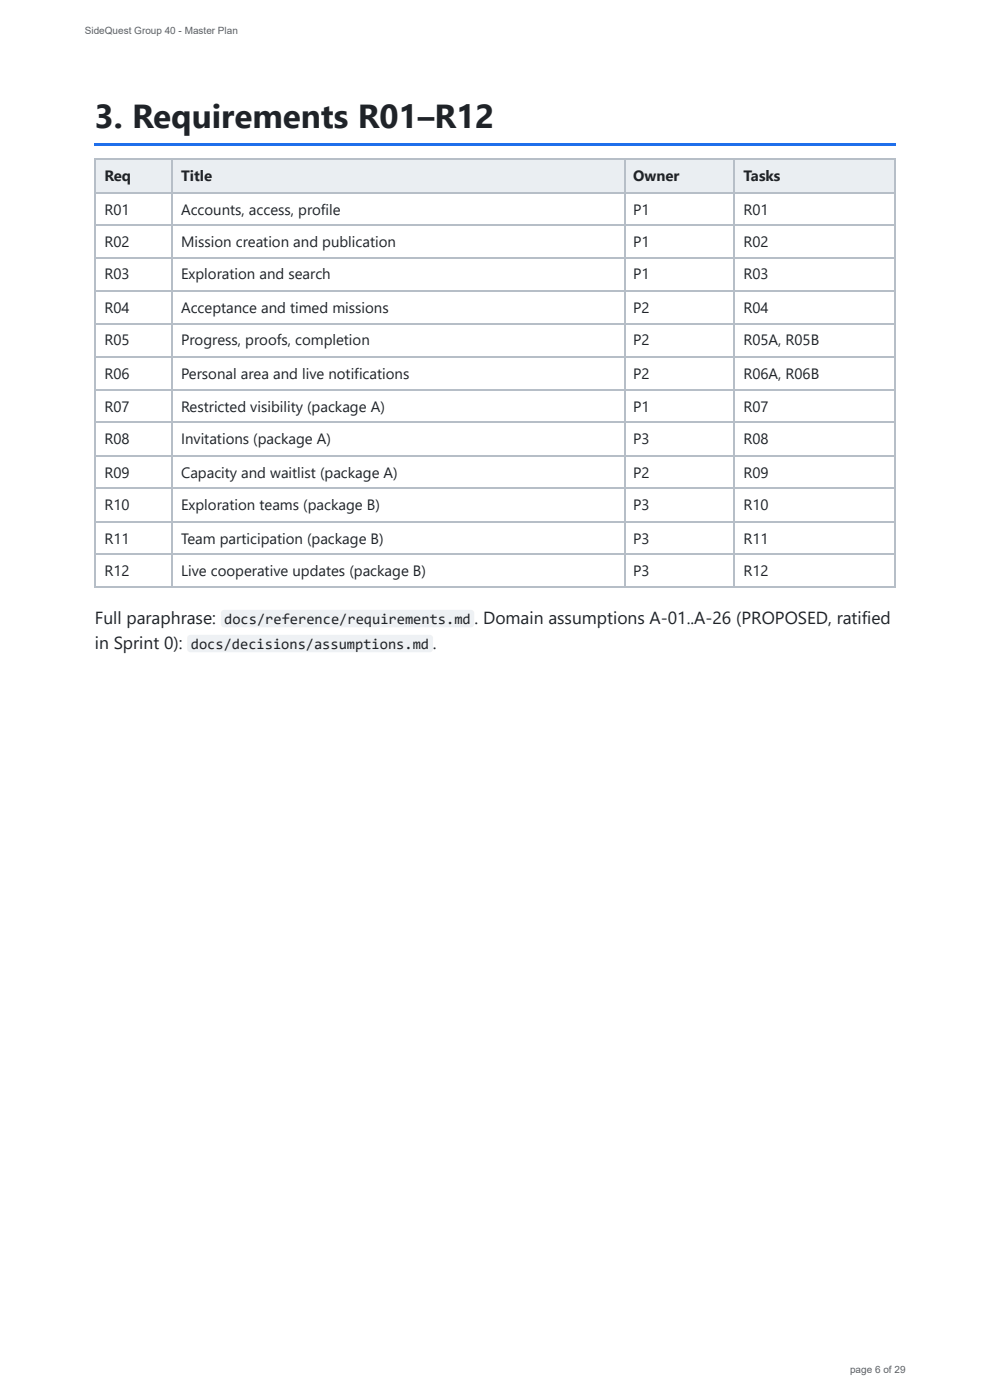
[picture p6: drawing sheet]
<svg xmlns="http://www.w3.org/2000/svg" width="210mm" height="297mm" viewBox="0 0 210 297" stroke-linecap="round" stroke-linejoin="round" font-family="sans-serif">
<defs><g id="words">
<text font-size="7.1" fill="#1f2328" x="20.1" y="27.3">3. Requirements R01–R12</text>
<g font-size="3.7" fill="#1f2328">
<text x="20.1" y="132.3">Full paraphrase:</text>
<text x="20.1" y="137.6">in Sprint 0):</text>
<text x="91.8" y="137.6">.</text>
<text x="100.6" y="132.3">. Domain assumptions A-01..A-26 (PROPOSED, ratified</text>
</g>
<g font-size="3.2" fill="#1f2328">
<text x="22.1" y="38.4">Req</text>
<text x="38.4" y="38.4">Title</text>
<text x="134.2" y="38.4">Owner</text>
<text x="157.6" y="38.4">Tasks</text>
<text x="22.1" y="45.5">R01</text>
<text x="38.4" y="45.5">Accounts, access, profile</text>
<text x="134.2" y="45.5">P1</text>
<text x="157.6" y="45.5">R01</text>
<text x="22.1" y="52.4">R02</text>
<text x="38.4" y="52.4">Mission creation and publication</text>
<text x="134.2" y="52.4">P1</text>
<text x="157.6" y="52.4">R02</text>
<text x="22.1" y="59.3">R03</text>
<text x="38.4" y="59.3">Exploration and search</text>
<text x="134.2" y="59.3">P1</text>
<text x="157.6" y="59.3">R03</text>
<text x="22.1" y="66.4">R04</text>
<text x="38.4" y="66.4">Acceptance and timed missions</text>
<text x="134.2" y="66.4">P2</text>
<text x="157.6" y="66.4">R04</text>
<text x="22.1" y="73.3">R05</text>
<text x="38.4" y="73.3">Progress, proofs, completion</text>
<text x="134.2" y="73.3">P2</text>
<text x="157.6" y="73.3">R05A, R05B</text>
<text x="22.1" y="80.4">R06</text>
<text x="38.4" y="80.4">Personal area and live notifications</text>
<text x="134.2" y="80.4">P2</text>
<text x="157.6" y="80.4">R06A, R06B</text>
<text x="22.1" y="87.3">R07</text>
<text x="38.4" y="87.3">Restricted visibility (package A)</text>
<text x="134.2" y="87.3">P1</text>
<text x="157.6" y="87.3">R07</text>
<text x="22.1" y="94.2">R08</text>
<text x="38.4" y="94.2">Invitations (package A)</text>
<text x="134.2" y="94.2">P3</text>
<text x="157.6" y="94.2">R08</text>
<text x="22.1" y="101.3">R09</text>
<text x="38.4" y="101.3">Capacity and waitlist (package A)</text>
<text x="134.2" y="101.3">P2</text>
<text x="157.6" y="101.3">R09</text>
<text x="22.1" y="108.2">R10</text>
<text x="38.4" y="108.2">Exploration teams (package B)</text>
<text x="134.2" y="108.2">P3</text>
<text x="157.6" y="108.2">R10</text>
<text x="22.1" y="115.4">R11</text>
<text x="38.4" y="115.4">Team participation (package B)</text>
<text x="134.2" y="115.4">P3</text>
<text x="157.6" y="115.4">R11</text>
<text x="22.1" y="122.2">R12</text>
<text x="38.4" y="122.2">Live cooperative updates (package B)</text>
<text x="134.2" y="122.2">P3</text>
<text x="157.6" y="122.2">R12</text>
<text x="40.4" y="137.6">docs/decisions/assumptions.md</text>
<text x="47.5" y="132.3">docs/reference/requirements.md</text>
</g>
<g font-size="2.1" fill="#57606a">
<text x="18" y="7.1">SideQuest Group 40 - Master Plan</text>
<text x="180.2" y="291.3">page 6 of 29</text>
</g>
</g></defs>
<path d="M20.1 30.4h169.9v.6h-169.9z" fill="#1f6feb"/>
<g fill="#eaeef2">
<path d="M20.4 33.9h16.1v6.8h-16.1z"/>
<path d="M36.5 33.9h95.8v6.8h-95.8z"/>
<path d="M132.3 33.9h23.5v6.8h-23.5z"/>
<path d="M155.8 33.9h34.2v6.8h-34.2z"/>
</g>
<g fill="none" stroke="#b6bec7" stroke-width=".26">
<path d="M20.1 33.7h169.9M20.2 33.6v91M36.4 33.6v91M132.4 33.6v91M155.7 33.6v91M189.8 33.6v91M20.1 40.9h169.9M20.1 47.8h169.9M20.1 54.6h169.9M20.1 61.8h169.9M20.1 68.7h169.9M20.1 75.8h169.9"/>
<path d="M20.1 82.7h169.9M20.1 89.6h169.9M20.1 96.7h169.9M20.1 103.6h169.9M20.1 110.7h169.9M20.1 117.6h169.9M20.1 124.5h169.9"/>
</g>
<g fill="#eef1f4">
<path d="M47 129.6l.5-.2h52.3a.71 .71 0 0 1 .7 .7v2.3a.71 .71 0 0 1-.7 .7h-52.3a.71 .71 0 0 1-.7-.7v-2.3z"/>
<path d="M39.9 134.9l.5-.2h50.7a.71 .71 0 0 1 .7 .7v2.3a.71 .71 0 0 1-.7 .7h-50.7a.71 .71 0 0 1-.7-.7v-2.3z"/>
</g>
<use href="#words"/>
</svg>
